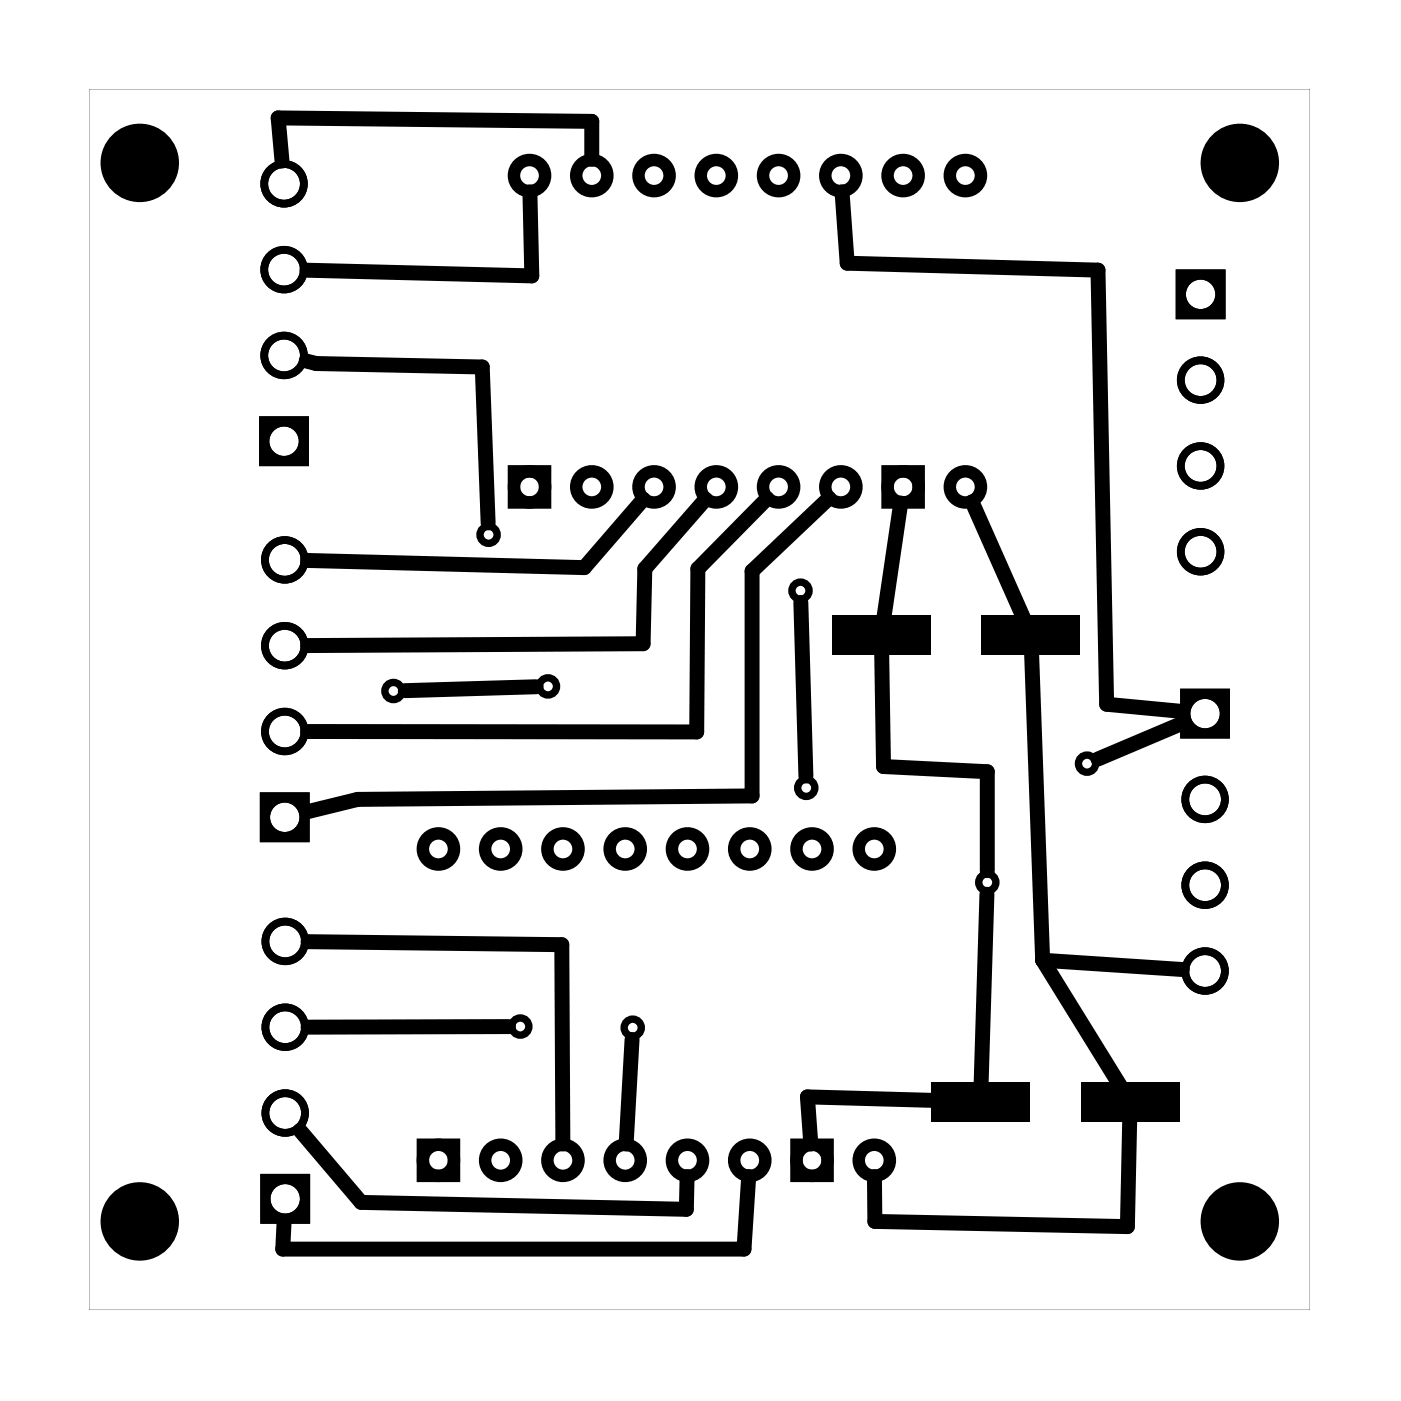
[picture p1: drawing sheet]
<svg xmlns="http://www.w3.org/2000/svg" width="57mm" height="57mm" viewBox="0 0 57 57" stroke-linecap="round" stroke-linejoin="round" font-family="sans-serif">
<g fill="#000">
<path d="M34 25.1h4v1.6h-4zM40.1 25.1h4v1.6h-4zM38 44.1h4v1.6h-4zM44.1 44.1h4v1.6h-4z"/>
<path d="M10.6 17v2h2v-2zM11 18a.6 .6 0 0 1 1.2 0 .6 .6 0 0 1-1.2 0z"/>
<path d="M10.6 17v2h2v-2zM11 18a.6 .6 0 0 1 1.2 0 .6 .6 0 0 1-1.2 0z"/>
<path d="M48 11v2h2v-2zM48.4 12a.6 .6 0 0 1 1.2 0 .6 .6 0 0 1-1.2 0z"/>
<path d="M48 11v2h2v-2zM48.4 12a.6 .6 0 0 1 1.2 0 .6 .6 0 0 1-1.2 0z"/>
<path d="M3.6 3.6h49.8v49.8h-49.8zM3.6 3.6v49.8h49.8v-49.8z"/>
<path d="M10.6 32.3v2.1h2v-2.1zM11 33.3a.6 .6 0 0 1 1.2 0 .6 .6 0 0 1-1.2 0z"/>
<path d="M10.6 32.3v2.1h2v-2.1zM11 33.3a.6 .6 0 0 1 1.2 0 .6 .6 0 0 1-1.2 0z"/>
<path d="M48.1 28.1v2h2.1v-2zM48.6 29.1a.6 .6 0 0 1 1.2 0 .6 .6 0 0 1-1.2 0z"/>
<path d="M48.1 28.1v2h2.1v-2zM48.6 29.1a.6 .6 0 0 1 1.2 0 .6 .6 0 0 1-1.2 0z"/>
<path d="M10.6 47.9v2h2.1v-2zM11 48.9a.6 .6 0 0 1 1.2 0 .6 .6 0 0 1-1.2 0z"/>
<path d="M10.6 47.9v2h2.1v-2zM11 48.9a.6 .6 0 0 1 1.2 0 .6 .6 0 0 1-1.2 0z"/>
</g>
<g fill="none" stroke="#000" stroke-width=".51">
<path d="M21 19.2h1.2v1.3h-1.2zM36.2 19.2h1.3v1.3h-1.3zM17.2 46.7h1.3v1.3h-1.3zM32.5 46.7h1.3v1.3h-1.3z"/>
<circle cx="21.6" cy="19.9" r=".64"/>
<circle cx="21.6" cy="7.2" r=".64"/>
<circle cx="24.1" cy="19.9" r=".64"/>
<circle cx="24.1" cy="7.2" r=".64"/>
<circle cx="26.7" cy="7.2" r=".64"/>
<circle cx="26.7" cy="19.9" r=".64"/>
<circle cx="29.2" cy="19.9" r=".64"/>
<circle cx="29.2" cy="7.2" r=".64"/>
<circle cx="31.8" cy="7.2" r=".64"/>
<circle cx="31.8" cy="19.9" r=".64"/>
<circle cx="34.3" cy="7.2" r=".64"/>
<circle cx="34.3" cy="19.9" r=".64"/>
<circle cx="36.8" cy="7.2" r=".64"/>
<circle cx="36.8" cy="19.9" r=".64"/>
<circle cx="39.4" cy="7.2" r=".64"/>
<circle cx="39.4" cy="19.9" r=".64"/>
<circle cx="17.9" cy="34.6" r=".64"/>
<circle cx="20.4" cy="34.6" r=".64"/>
<circle cx="23" cy="34.6" r=".64"/>
<circle cx="25.5" cy="34.6" r=".64"/>
<circle cx="28" cy="34.6" r=".64"/>
<circle cx="30.6" cy="34.6" r=".64"/>
<circle cx="33.1" cy="34.6" r=".64"/>
<circle cx="35.7" cy="34.6" r=".64"/>
<circle cx="17.9" cy="47.3" r=".64"/>
<circle cx="20.4" cy="47.3" r=".64"/>
<circle cx="23" cy="47.3" r=".64"/>
<circle cx="25.5" cy="47.3" r=".64"/>
<circle cx="28" cy="47.3" r=".64"/>
<circle cx="30.6" cy="47.3" r=".64"/>
<circle cx="33.1" cy="47.3" r=".64"/>
<circle cx="35.7" cy="47.3" r=".64"/>
</g>
<g fill="none" stroke="#000" stroke-width=".32">
<circle cx="11.6" cy="11" r=".81"/>
<circle cx="11.6" cy="7.5" r=".81"/>
<circle cx="11.6" cy="14.5" r=".81"/>
<circle cx="11.6" cy="18" r=".81"/>
<circle cx="49" cy="12" r=".81"/>
<circle cx="49" cy="15.5" r=".81"/>
<circle cx="49" cy="19" r=".81"/>
<circle cx="11.6" cy="26.3" r=".81"/>
<circle cx="11.6" cy="22.8" r=".81"/>
<circle cx="11.6" cy="29.8" r=".81"/>
<circle cx="11.6" cy="33.3" r=".81"/>
<circle cx="11.6" cy="38.4" r=".81"/>
<circle cx="49" cy="22.5" r=".81"/>
<circle cx="49.2" cy="29.1" r=".81"/>
<circle cx="49.2" cy="32.6" r=".81"/>
<circle cx="49.2" cy="39.6" r=".81"/>
<circle cx="49.2" cy="36.1" r=".81"/>
<circle cx="11.6" cy="41.9" r=".81"/>
<circle cx="11.6" cy="45.4" r=".81"/>
<circle cx="11.6" cy="48.9" r=".81"/>
</g>
<g fill="none" stroke="#000" stroke-width=".3">
<circle cx="16" cy="28.2" r=".35"/>
<circle cx="19.9" cy="21.8" r=".35"/>
<circle cx="22.4" cy="28" r=".35"/>
<circle cx="32.7" cy="24.1" r=".35"/>
<circle cx="32.9" cy="32.1" r=".35"/>
<circle cx="40.3" cy="36" r=".35"/>
<circle cx="44.3" cy="31.2" r=".35"/>
<circle cx="21.2" cy="41.9" r=".35"/>
<circle cx="25.8" cy="41.9" r=".35"/>
</g>
<g fill="#000">
<circle cx="5.7" cy="6.6" r="1.6"/>
<circle cx="50.6" cy="6.6" r="1.6"/>
<circle cx="5.7" cy="49.8" r="1.6"/>
<circle cx="50.6" cy="49.8" r="1.6"/>
</g>
<g fill="none" stroke="#000" stroke-width=".61">
<path d="M12.5 14.7l.4 .1 6.8 .2 .2 6.3M21.6 7.8l.1 3.5-9.2-.3M24.1 6.5v-1.5l-12.8-.2 .2 1.8M34.3 7.8l.3 2.9 10.2 .3 .3 17.7 3.1 .3M12.6 38.4l10.3 .1 .1 8.2M21.9 28l-5.4 .2M26.2 20.4l-2.4 2.8-11.3-.3M28.8 20.4l-2.5 2.8-.1 3.1h-13.7M31.3 20.3l-2.8 2.9-.1 6.7-15.9-.1M32.7 24.6l.2 7.1M33.8 20.3l-3.1 3v9.2l-16.1 .1-2.1 .5M36 26.5v4.8l4.3 .2v4"/>
<path d="M36.7 20.5l-.6 4.7M39.6 20.5l2.2 4.7M40.3 36.5l-.3 7.8M42.1 26.5l.4 12.7M42.5 39.2l5.7 .3M42.5 39.2l3.2 5.1M48.3 29.5l-3.5 1.5M12.2 46.1l2.5 2.9 13.3 .3v-1.3M20.7 41.9h-8.1M25.8 42.4l-.3 4.3M30.5 48l-.2 3h-18.8l.1-1.2M38.1 44.9l-5.2-.2 .2 2"/>
<path d="M46.1 45.6l-.1 4.4-10.3-.2v-1.8"/>
</g>
</svg>
